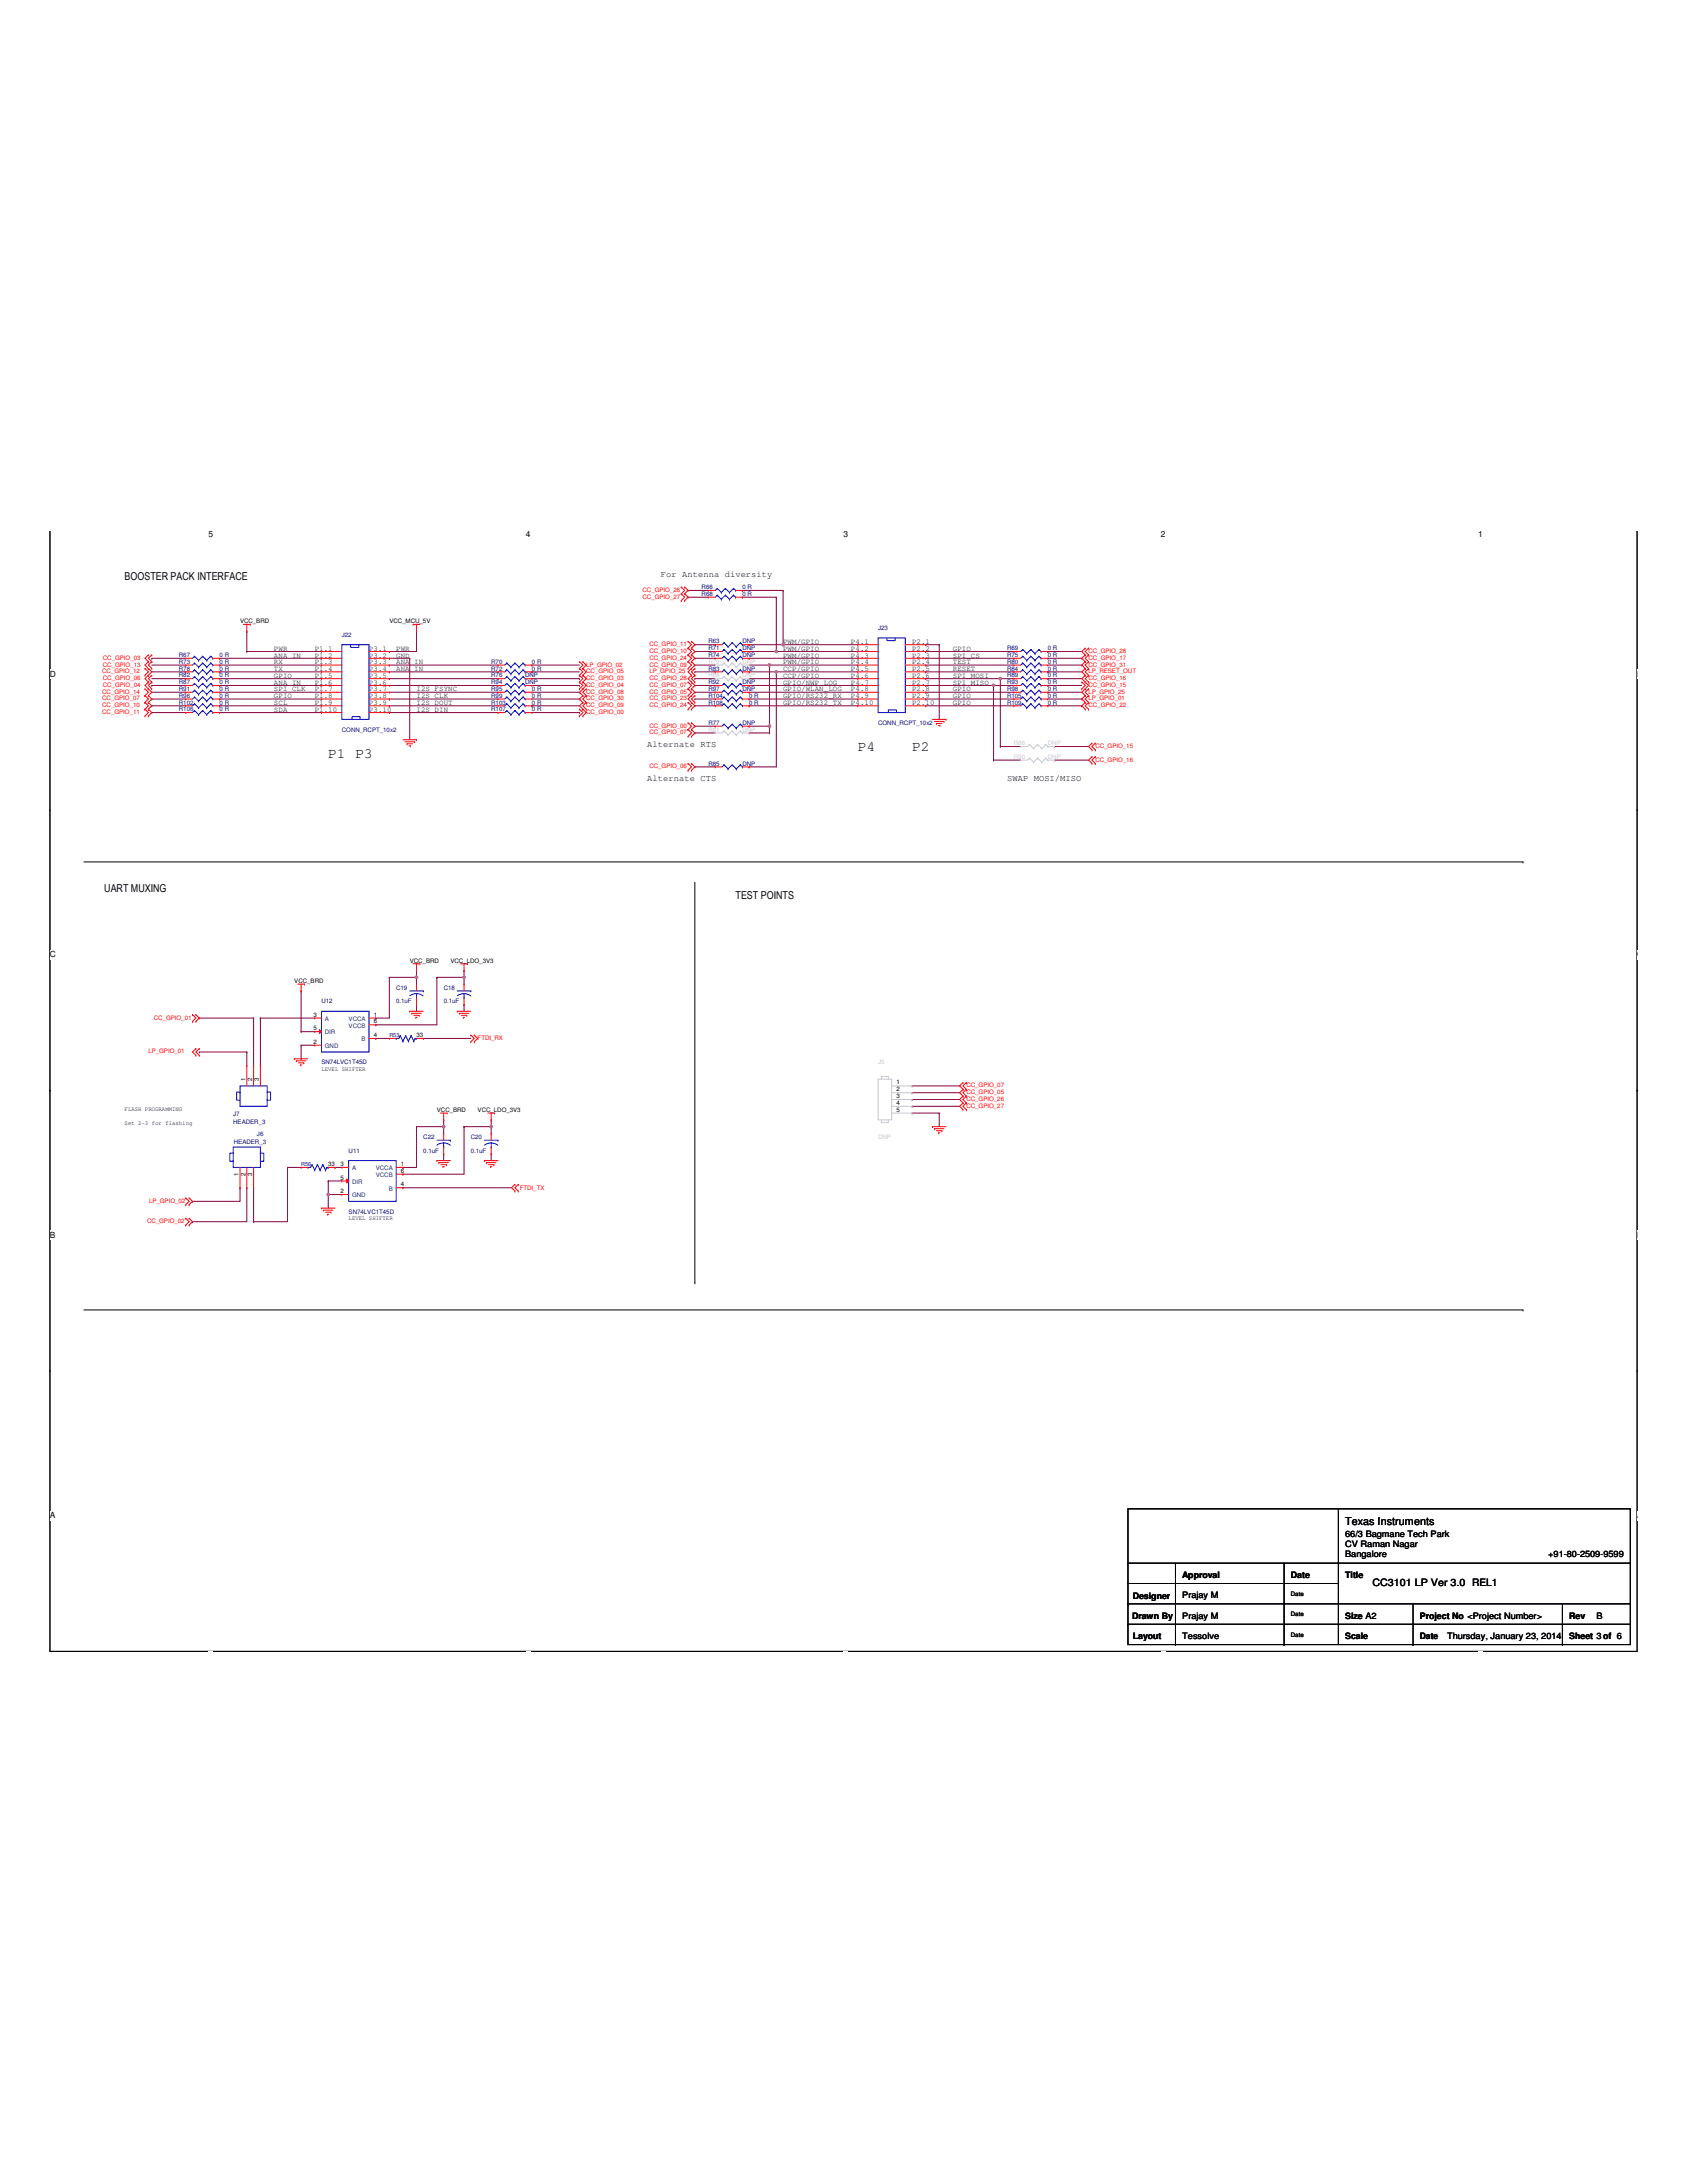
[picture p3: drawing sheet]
<svg xmlns="http://www.w3.org/2000/svg" width="216mm" height="279mm" viewBox="0 0 216 279" stroke-linecap="round" stroke-linejoin="round" font-family="sans-serif">
<defs><g id="words">
<g font-size="1.8">
<text x="42" y="97">P1</text>
<text x="45.5" y="97">P3</text>
<text x="109.8" y="96.1">P4</text>
<text x="116.7" y="96.1">P2</text>
</g>
<g font-size="1.4">
<text x="15.9" y="74.2">BOOSTER PACK INTERFACE</text>
<text x="13.3" y="114.2">UART MUXING</text>
<text x="94.1" y="115.1">TEST POINTS</text>
<text x="172.2" y="195.2">Texas Instruments</text>
</g>
<text font-size="1.3" x="175.6" y="203">CC3101 LP Ver 3.0 REL1</text>
<g font-size="1.1">
<text x="26.7" y="68.7">5</text>
<text x="67.3" y="68.7">4</text>
<text x="107.9" y="68.7">3</text>
<text x="148.6" y="68.7">2</text>
<text x="189.2" y="68.7">1</text>
<text x="84.6" y="73.9">For Antenna diversity</text>
<text x="6.4" y="86.6">D</text>
<text x="209.5" y="86.6">D</text>
<text x="82.8" y="95.6">Alternate RTS</text>
<text x="82.8" y="99.9">Alternate CTS</text>
<text x="128.9" y="99.9">SWAP MOSI/MISO</text>
<text x="6.4" y="122.5">C</text>
<text x="209.5" y="122.5">C</text>
<text x="6.4" y="158.4">B</text>
<text x="209.5" y="158.4">B</text>
<text x="6.4" y="194.3">A</text>
<text x="172.2" y="196.7">66/3 Bagmane Tech Park</text>
<text x="209.5" y="194.3">A</text>
<text x="151.3" y="202">Approval</text>
<text x="165.2" y="202">Date</text>
<text x="172.2" y="202">Title</text>
<text x="172.2" y="198">CV Raman Nagar</text>
<text x="172.2" y="199.3">Bangalore</text>
<text x="198.1" y="199.3">+91-80-2509-9599</text>
<text x="144.9" y="207.2">Drawn By</text>
<text x="145" y="204.6">Designer</text>
<text x="145" y="209.8">Layout</text>
<text x="151.3" y="207.2">Prajay M</text>
<text x="151.3" y="209.8">Tessolve</text>
<text x="151.3" y="204.6">Prajay M</text>
<text x="172.2" y="207.2">Size A2</text>
<text x="172.2" y="209.8">Scale</text>
<text x="181.7" y="207.2">Project No &lt;Project Number&gt;</text>
<text x="181.7" y="209.8">Date</text>
<text x="185.2" y="209.8">Thursday, January 23, 2014</text>
<text x="200.8" y="209.8">Sheet 3 of 6</text>
<text x="200.8" y="207.2">Rev</text>
<text x="204.3" y="207.2">B</text>
</g>
<g font-size="1">
<text x="35.1" y="83.3">PWR</text>
<text x="40.3" y="83.3">P1.1</text>
<text x="47.2" y="83.3">P3.1</text>
<text x="50.7" y="83.3">PWR</text>
<text x="100.2" y="82.4">PWM/GPIO</text>
<text x="100.2" y="83.3">PWM/GPIO</text>
<text x="108.9" y="82.4">P4.1</text>
<text x="108.9" y="83.3">P4.2</text>
<text x="116.7" y="82.4">P2.1</text>
<text x="116.7" y="83.3">P2.2</text>
<text x="121.9" y="83.3">GPIO</text>
<text x="35.1" y="89.4">GPIO</text>
<text x="35.1" y="88.5">SPI CLK</text>
<text x="35.1" y="87.6">ANA IN</text>
<text x="35.1" y="86.8">GPIO</text>
<text x="35.1" y="85">RX</text>
<text x="35.1" y="85.9">TX</text>
<text x="35.1" y="84.2">ANA IN</text>
<text x="40.3" y="84.2">P1.2</text>
<text x="40.3" y="85">P1.3</text>
<text x="40.3" y="85.9">P1.4</text>
<text x="40.3" y="86.8">P1.5</text>
<text x="40.3" y="87.6">P1.6</text>
<text x="40.3" y="88.5">P1.7</text>
<text x="40.3" y="89.4">P1.8</text>
<text x="47.2" y="84.2">P3.2</text>
<text x="47.2" y="85">P3.3</text>
<text x="47.2" y="85.9">P3.4</text>
<text x="47.2" y="86.8">P3.5</text>
<text x="47.2" y="87.6">P3.6</text>
<text x="47.2" y="88.5">P3.7</text>
<text x="47.2" y="89.4">P3.8</text>
<text x="50.7" y="85">ANA IN</text>
<text x="50.7" y="85.9">ANA IN</text>
<text x="50.7" y="84.2">GND</text>
<text x="53.3" y="88.5">I2S FSYNC</text>
<text x="53.3" y="89.4">I2S CLK</text>
<text x="100.2" y="84.2">PWM/GPIO</text>
<text x="100.2" y="85">PWM/GPIO</text>
<text x="100.2" y="85.9">CCP/GPIO</text>
<text x="100.2" y="86.8">CCP/GPIO</text>
<text x="100.2" y="87.6">GPIO/NWP_LOG</text>
<text x="100.2" y="88.5">GPIO/WLAN_LOG</text>
<text x="100.2" y="89.4">GPIO/RS232_RX</text>
<text x="108.9" y="84.2">P4.3</text>
<text x="108.9" y="85">P4.4</text>
<text x="108.9" y="85.9">P4.5</text>
<text x="108.9" y="86.8">P4.6</text>
<text x="108.9" y="87.6">P4.7</text>
<text x="108.9" y="88.5">P4.8</text>
<text x="108.9" y="89.4">P4.9</text>
<text x="116.7" y="84.2">P2.3</text>
<text x="116.7" y="85">P2.4</text>
<text x="116.7" y="85.9">P2.5</text>
<text x="116.7" y="86.8">P2.6</text>
<text x="116.7" y="87.6">P2.7</text>
<text x="116.7" y="88.5">P2.8</text>
<text x="116.7" y="89.4">P2.9</text>
<text x="121.9" y="85.9">RESET</text>
<text x="121.9" y="84.2">SPI_CS</text>
<text x="121.9" y="85">TEST</text>
<text x="121.9" y="86.8">SPI_MOSI</text>
<text x="121.9" y="87.6">SPI_MISO</text>
<text x="121.9" y="88.5">GPIO</text>
<text x="121.9" y="89.4">GPIO</text>
<text x="35.1" y="90.2">SCL</text>
<text x="35.1" y="91.1">SDA</text>
<text x="40.3" y="90.2">P1.9</text>
<text x="40.3" y="91.1">P1.10</text>
<text x="47.2" y="90.2">P3.9</text>
<text x="47.2" y="91.1">P3.10</text>
<text x="53.3" y="90.2">I2S DOUT</text>
<text x="53.3" y="91.1">I2S DIN</text>
<text x="100.2" y="90.2">GPIO/RS232_TX</text>
<text x="108.9" y="90.2">P4.10</text>
<text x="116.7" y="90.2">P2.10</text>
<text x="121.9" y="90.2">GPIO</text>
</g>
<g font-size=".8" fill="#f00">
<text x="82.2" y="75.8">CC_GPIO_26</text>
<text x="82.2" y="76.6">CC_GPIO_27</text>
<text x="83.1" y="83.6">CC_GPIO_10</text>
<text x="83.1" y="82.7">CC_GPIO_11</text>
<text x="139.3" y="83.6">CC_GPIO_28</text>
<text x="13.1" y="86.2">CC_GPIO_12</text>
<text x="13.1" y="88.8">CC_GPIO_14</text>
<text x="13.1" y="89.7">CC_GPIO_07</text>
<text x="13.2" y="84.4">CC_GPIO_03</text>
<text x="13.2" y="85.3">CC_GPIO_13</text>
<text x="13.2" y="87.9">CC_GPIO_04</text>
<text x="13.2" y="87">CC_GPIO_06</text>
<text x="75" y="88.8">CC_GPIO_08</text>
<text x="75" y="89.7">CC_GPIO_30</text>
<text x="75" y="85.3">LP_GPIO_02</text>
<text x="75" y="86.2">CC_GPIO_05</text>
<text x="75" y="87">CC_GPIO_03</text>
<text x="75" y="87.9">CC_GPIO_04</text>
<text x="83.1" y="88.8">CC_GPIO_05</text>
<text x="83.1" y="84.4">CC_GPIO_24</text>
<text x="83.1" y="87.9">CC_GPIO_07</text>
<text x="83.1" y="86.2">LP_GPIO_25</text>
<text x="83.1" y="89.7">CC_GPIO_23</text>
<text x="83.1" y="87">CC_GPIO_28</text>
<text x="83.1" y="85.3">CC_GPIO_09</text>
<text x="139.3" y="86.2">LP_RESET_OUT</text>
<text x="139.3" y="87">CC_GPIO_16</text>
<text x="139.3" y="87.9">CC_GPIO_15</text>
<text x="139.3" y="84.4">CC_GPIO_17</text>
<text x="139.3" y="88.8">LP_GPIO_25</text>
<text x="139.3" y="89.7">LP_GPIO_01</text>
<text x="139.3" y="85.3">CC_GPIO_31</text>
<text x="13.1" y="90.5">CC_GPIO_10</text>
<text x="13.1" y="91.4">CC_GPIO_11</text>
<text x="75" y="90.5">CC_GPIO_09</text>
<text x="75" y="91.4">CC_GPIO_00</text>
<text x="83.1" y="90.5">CC_GPIO_24</text>
<text x="83.1" y="94">CC_GPIO_07</text>
<text x="83.1" y="93.1">CC_GPIO_00</text>
<text x="139.3" y="90.5">CC_GPIO_22</text>
<text x="140.2" y="95.7">CC_GPIO_15</text>
<text x="83.1" y="98.3">CC_GPIO_06</text>
<text x="140.2" y="97.5">CC_GPIO_16</text>
<text x="19.7" y="130.5">CC_GPIO_01</text>
<text x="19" y="134.8">LP_GPIO_01</text>
<text x="61.1" y="133.1">FTDI_RX</text>
<text x="123.7" y="139.2">CC_GPIO_07</text>
<text x="123.7" y="140">CC_GPIO_05</text>
<text x="123.7" y="140.9">CC_GPIO_26</text>
<text x="123.7" y="141.8">CC_GPIO_27</text>
<text x="19.1" y="153.9">LP_GPIO_02</text>
<text x="66.5" y="152.3">FTDI_TX</text>
<text x="18.8" y="156.6">CC_GPIO_02</text>
</g>
<g font-size=".8" fill="#000080">
<text x="89.8" y="75.4">R66</text>
<text x="89.8" y="76.3">R68</text>
<text x="95" y="75.4">0 R</text>
<text x="95" y="76.3">0 R</text>
<text x="43.7" y="81.5">J22</text>
<text x="90.7" y="82.4">R63</text>
<text x="90.7" y="83.2">R71</text>
<text x="95" y="82.4">DNP</text>
<text x="95" y="83.2">DNP</text>
<text x="112.4" y="80.6">J23</text>
<text x="128.9" y="83.2">R69</text>
<text x="134.1" y="83.2">0 R</text>
<text x="22.9" y="89.3">R96</text>
<text x="22.9" y="87.6">R87</text>
<text x="22.9" y="85">R73</text>
<text x="22.9" y="85.8">R78</text>
<text x="22.9" y="84.1">R67</text>
<text x="22.9" y="88.4">R91</text>
<text x="22.9" y="86.7">R82</text>
<text x="28.1" y="89.3">0 R</text>
<text x="28.1" y="87.6">0 R</text>
<text x="28.1" y="85">0 R</text>
<text x="28.1" y="85.8">0 R</text>
<text x="28.1" y="84.1">0 R</text>
<text x="28.1" y="88.4">0 R</text>
<text x="28.1" y="86.7">0 R</text>
<text x="62.9" y="88.4">R95</text>
<text x="62.9" y="85.8">R72</text>
<text x="62.9" y="85">R70</text>
<text x="62.9" y="87.6">R94</text>
<text x="62.9" y="86.7">R76</text>
<text x="62.9" y="89.3">R99</text>
<text x="67.2" y="87.6">DNP</text>
<text x="67.2" y="86.7">DNP</text>
<text x="68.1" y="88.4">0 R</text>
<text x="68.1" y="85.8">0 R</text>
<text x="68.1" y="85">0 R</text>
<text x="68.1" y="89.3">0 R</text>
<text x="90.7" y="84.1">R74</text>
<text x="90.7" y="88.4">R97</text>
<text x="90.7" y="87.6">R92</text>
<text x="90.7" y="85.8">R83</text>
<text x="90.7" y="89.3">R104</text>
<text x="95" y="84.1">DNP</text>
<text x="95" y="88.4">DNP</text>
<text x="95" y="87.6">DNP</text>
<text x="95" y="85.8">DNP</text>
<text x="95.9" y="89.3">0 R</text>
<text x="128.9" y="89.3">R105</text>
<text x="128.9" y="84.1">R75</text>
<text x="128.9" y="85">R80</text>
<text x="128.9" y="87.6">R93</text>
<text x="128.9" y="88.4">R98</text>
<text x="128.9" y="86.7">R89</text>
<text x="128.9" y="85.8">R84</text>
<text x="134.1" y="84.1">0 R</text>
<text x="134.1" y="85">0 R</text>
<text x="134.1" y="87.6">0 R</text>
<text x="134.1" y="88.4">0 R</text>
<text x="134.1" y="86.7">0 R</text>
<text x="134.1" y="85.8">0 R</text>
<text x="134.1" y="89.3">0 R</text>
<text x="22.9" y="90.2">R102</text>
<text x="22.9" y="91">R106</text>
<text x="28.1" y="90.2">0 R</text>
<text x="28.1" y="91">0 R</text>
<text x="43.7" y="93.7">CONN_RCPT_10x2</text>
<text x="62.9" y="90.2">R103</text>
<text x="62.9" y="91">R107</text>
<text x="68.1" y="90.2">0 R</text>
<text x="68.1" y="91">0 R</text>
<text x="90.7" y="92.8">R77</text>
<text x="90.7" y="90.2">R108</text>
<text x="95" y="92.8">DNP</text>
<text x="95.9" y="90.2">0 R</text>
<text x="112.4" y="92.8">CONN_RCPT_10x2</text>
<text x="128.9" y="90.2">R109</text>
<text x="134.1" y="90.2">0 R</text>
<text x="90.7" y="98">R85</text>
<text x="95" y="98">DNP</text>
<text x="41.1" y="128.4">U12</text>
<text x="50.7" y="126.7">C19</text>
<text x="50.7" y="128.4">0.1uF</text>
<text x="56.8" y="126.7">C18</text>
<text x="56.8" y="128.4">0.1uF</text>
<text x="41.1" y="136.2">SN74LVC1T45D</text>
<text x="29.8" y="142.8">J7</text>
<text x="29.8" y="143.9">HEADER_3</text>
<text x="29.9" y="146.5">HEADER_3</text>
<text x="32.9" y="145.4">J6</text>
<text x="44.6" y="147.5">U11</text>
<text x="54.2" y="145.8">C22</text>
<text x="54.2" y="147.5">0.1uF</text>
<text x="60.3" y="145.8">C20</text>
<text x="60.3" y="147.5">0.1uF</text>
<text x="44.6" y="155.3">SN74LVC1T45D</text>
</g>
<g font-size=".8">
<text x="30.7" y="79.8">VCC_BRD</text>
<text x="49.8" y="79.8">VCC_MCU_5V</text>
<text x="37.7" y="125.8">VCC_BRD</text>
<text x="52.4" y="123.2">VCC_BRD</text>
<text x="57.6" y="123.2">VCC_LDO_3V3</text>
<text x="40.1" y="130.1">3</text>
<text x="40.1" y="131.8">5</text>
<text x="47.8" y="130.1">1</text>
<text x="47.8" y="131">6</text>
<text x="40.1" y="133.6">2</text>
<text x="41.1" y="137">LEVEL SHIFTER</text>
<text x="47.8" y="132.7">4</text>
<text x="53.3" y="132.7">33</text>
<text x="15.9" y="142.2">FLASH PROGRAMMING</text>
<text x="15.9" y="144">Set 2-3 for flashing</text>
<text x="31.4" y="138.4" transform="rotate(-90 31.4 138.4)">1</text>
<text x="32.3" y="138.4" transform="rotate(-90 32.3 138.4)">2</text>
<text x="33.1" y="138.4" transform="rotate(-90 33.1 138.4)">3</text>
<text x="55.9" y="142.3">VCC_BRD</text>
<text x="61.1" y="142.3">VCC_LDO_3V3</text>
<text x="114.7" y="138.8">1</text>
<text x="114.7" y="139.7">2</text>
<text x="114.7" y="140.5">3</text>
<text x="114.7" y="141.4">4</text>
<text x="114.7" y="142.3">5</text>
<text x="42" y="149.3">33</text>
<text x="43.6" y="149.2">3</text>
<text x="51.3" y="149.2">1</text>
<text x="30.5" y="150.5" transform="rotate(-90 30.5 150.5)">1</text>
<text x="31.4" y="150.5" transform="rotate(-90 31.4 150.5)">2</text>
<text x="32.3" y="150.5" transform="rotate(-90 32.3 150.5)">3</text>
<text x="43.6" y="152.7">2</text>
<text x="43.6" y="151">5</text>
<text x="51.3" y="151.8">4</text>
<text x="51.3" y="150.1">6</text>
<text x="44.6" y="156.1">LEVEL SHIFTER</text>
<text x="165.2" y="204.2">Date</text>
<text x="165.2" y="206.9">Date</text>
<text x="165.2" y="209.5">Date</text>
</g>
<g font-size=".8" fill="#cacaca">
<text x="90.7" y="86.7">R88</text>
<text x="90.7" y="85">R79</text>
<text x="95" y="86.7">DNP</text>
<text x="95" y="85">DNP</text>
<text x="90.7" y="93.7">R81</text>
<text x="95" y="93.7">DNP</text>
<text x="129.8" y="95.4">R86</text>
<text x="134.1" y="95.4">DNP</text>
<text x="129.8" y="97.1">R90</text>
<text x="134.1" y="97.1">DNP</text>
</g>
<g font-size=".8" fill="#004080">
<text x="41.6" y="130.7">A</text>
<text x="44.6" y="130.7">VCCA</text>
<text x="44.6" y="131.5">VCCB</text>
<text x="41.6" y="134.1">GND</text>
<text x="41.6" y="132.4">DIR</text>
<text x="46.3" y="133.3">B</text>
<text x="45.1" y="149.8">A</text>
<text x="48.1" y="149.8">VCCA</text>
<text x="45.1" y="153.3">GND</text>
<text x="45.1" y="151.5">DIR</text>
<text x="48.1" y="150.6">VCCB</text>
<text x="49.7" y="152.4">B</text>
</g>
<g font-size=".7" fill="#000080">
<text x="49.8" y="132.7">R53</text>
<text x="38.5" y="149.2">R56</text>
</g>
</g></defs>
<path d="M6.4 68v143.4h203.1v-143.4" fill="none" stroke="#000" stroke-width=".13"/>
<g fill="#fff">
<path d="M26.7 68h.6v.9h-.6z"/>
<path d="M26.7 211.4h.6z"/>
</g>
<path d="M47 211.4h.1" fill="none" stroke="#000" stroke-width=".13"/>
<g fill="#fff">
<path d="M67.3 68h.6v.9h-.6z"/>
<path d="M67.3 211.4h.6z"/>
</g>
<path d="M87.6 211.4h.1" fill="none" stroke="#000" stroke-width=".13"/>
<g fill="#fff">
<path d="M107.9 68h.6v.9h-.6z"/>
<path d="M107.9 211.4h.6z"/>
</g>
<path d="M128.3 211.4h.1" fill="none" stroke="#000" stroke-width=".13"/>
<g fill="#fff">
<path d="M148.6 68h.5v.9h-.5z"/>
<path d="M148.6 211.4h.5z"/>
</g>
<path d="M168.9 211.4h.1" fill="none" stroke="#000" stroke-width=".13"/>
<g fill="#fff">
<path d="M189.2 68h.6v.9h-.6z"/>
<path d="M189.2 211.4h.6z"/>
<path d="M6.4 85.7h.8v1.2h-.8z"/>
<path d="M209.5 85.7v1.2z"/>
<path d="M6.4 121.6h.8v1.2h-.8z"/>
<path d="M209.5 121.6v1.2z"/>
</g>
<path d="M6.4 103.6h.1M209.5 103.6h.1" fill="none" stroke="#000" stroke-width=".13"/>
<g fill="#fff">
<path d="M6.4 157.5h.7v1.2h-.7z"/>
<path d="M209.5 157.5v1.2z"/>
</g>
<path d="M6.4 139.6h.1M209.5 139.6h.1" fill="none" stroke="#000" stroke-width=".13"/>
<g fill="#fff">
<path d="M6.4 193.4h.7v1.2h-.7z"/>
<path d="M209.5 193.4v1.2z"/>
</g>
<path d="M10.7 110.3h184.2M88.9 112.9v51.3M194.9 110.3h.1M6.4 175.4h.1M10.7 167.7h184.2M88.9 164.2h.1M194.9 167.7h.1M209.5 175.4h.1" fill="none" stroke="#000" stroke-width=".13"/>
<g fill="none" stroke="#800040" stroke-width=".13">
<path d="M19.4 84.3h.1M19.4 87.7h.1M19.4 90.3h.1M19.4 91.2h.1M19.4 84.3h4.4M19.4 91.2h4.4M19.4 90.3h4.4M19.4 87.7h4.4M28.1 84.3h.1M28.1 85.1h.1M28.1 86h.1M28.1 89.5h.1"/>
<path d="M28.1 87.7h.1M28.1 84.3h13M28.1 91.2h13M28.1 85.1h13M28.1 86h13M28.1 89.5h13M28.1 90.3h13M28.1 87.7h13M31.6 80.8h.1M31.6 83.4h.1M31.6 83.4h9.5M31.6 80.8v2.6"/>
<path d="M41.1 91.2h.1M41.1 90.3h.1M49.8 84.3h.1M49.8 83.4h.1M49.8 90.3h.1M49.8 84.3h2.6M49.8 90.3h13.9M53.3 80.8h.1M53.3 80.8v2.6h-3.5M68.1 90.3h.1M68.1 90.3h6.1M118.5 82.5h.1"/>
<path d="M118.5 88.6h.1M118.5 87.7h.1M118.5 82.5h1.7M118.5 87.7h8.7M118.5 88.6h11.3M120.2 82.5h.1M120.2 82.5v9.6M134.1 88.6h.1M134.1 87.7h.1M134.1 86.9h.1M134.1 86h.1M134.1 86h4.3"/>
<path d="M134.1 87.7h4.3M134.1 88.6h4.3M134.1 86.9h4.3"/>
</g>
<circle cx="127.1" cy="87.7" r=".17" fill="#f0f"/>
<circle cx="127.1" cy="87.7" r=".17" fill="none" stroke="#f0f" stroke-width=".13"/>
<path d="M118.5 83.4h.1M118.5 86h.1M118.5 86.9h.1M118.5 83.4h11.3M118.5 86h11.3M118.5 86.9h9.5M134.1 83.4h.1M134.1 83.4h4.3" fill="none" stroke="#800040" stroke-width=".13"/>
<circle cx="128" cy="86.9" r=".17" fill="#f0f"/>
<circle cx="128" cy="86.9" r=".17" fill="none" stroke="#f0f" stroke-width=".13"/>
<g fill="none" stroke="#800040" stroke-width=".13">
<path d="M52.4 84.3h.1M52.4 84.3v10.4M88.9 90.3h.1M88.9 89.5h.1M88.9 88.6h.1M88.9 87.7h.1M88.9 86h.1M88.9 85.1h.1M88.9 84.3h.1M88.9 83.4h.1M88.9 82.5h.1M88.9 93.8h.1"/>
<path d="M88.9 90.3h2.6M88.9 89.5h2.6M88.9 88.6h2.6M88.9 87.7h2.6M88.9 86h2.6M88.9 85.1h2.6M88.9 84.3h2.6M88.9 83.4h2.6M88.9 82.5h2.6M88.9 93.8h2.6M95.9 83.4h.1M95.9 84.3h.1"/>
<path d="M95.9 86h.1M95.9 86.9h.1M95.9 87.7h.1M95.9 88.6h.1M95.9 89.5h.1M95.9 90.3h.1M95.9 82.5h.1M95.9 93.8h.1M95.9 90.3h13.9M95.9 89.5h13.9M95.9 88.6h13.9M95.9 87.7h13.9"/>
<path d="M95.9 86h3.5M95.9 85.1h2.6M95.9 84.3h13.9M95.9 83.4h3.5M95.9 86.9h13.9M95.9 82.5h4.3M95.9 93.8h2.6M98.5 85.1h.1M98.5 92.9h.1M98.5 85.1v7.8"/>
</g>
<circle cx="98.5" cy="92.9" r=".17" fill="#f0f"/>
<circle cx="98.5" cy="92.9" r=".17" fill="none" stroke="#f0f" stroke-width=".13"/>
<g fill="none" stroke="#800040" stroke-width=".13">
<path d="M88.1 76.4h.1M88.1 75.6h.1M88.1 76.4h2.6M88.1 75.6h2.6M95 76.4h.1M95 75.6h.1M95 76.4h4.4M95 75.6h5.2M100.2 75.6h.1M100.2 75.6v6.9M19.4 89.5h.1M19.4 89.5h4.4"/>
<path d="M88.9 86.9h.1M88.9 92.9h.1M88.9 86.9h2.6M88.9 92.9h2.6M95.9 92.9h.1M95.9 92.9h2.6M100.2 82.5h.1M100.2 82.5h9.6M127.2 87.7h.1M127.2 97.3h.1M127.2 87.7h2.6M127.2 97.3h3.4"/>
<path d="M127.2 87.7v9.6M128 86.9h.1M128 95.5h.1M128 86.9h1.8M128 95.5h2.6M128 86.9v8.6M135 95.5h.1M135 97.3h.1M135 95.5h4.3M135 97.3h4.3M25.5 134.6h.1M25.5 134.6h6.1"/>
<path d="M31.6 134.6h.1M31.6 134.6v1.8M32.5 130.3h.1M32.5 130.3v6.1M24.6 153.8h.1M30.7 152h.1M30.7 152v1.8h-6.1M31.6 152h.1M31.6 152v4.4M32.5 152h.1M32.5 152v4.4"/>
</g>
<circle cx="100.2" cy="82.5" r=".17" fill="#f0f"/>
<circle cx="100.2" cy="82.5" r=".17" fill="none" stroke="#f0f" stroke-width=".13"/>
<path d="M99.4 76.4h.1M99.4 76.4v7M99.4 83.4h.1M99.4 83.4h10.4" fill="none" stroke="#800040" stroke-width=".13"/>
<circle cx="99.3" cy="83.4" r=".17" fill="#f0f"/>
<circle cx="99.3" cy="83.4" r=".17" fill="none" stroke="#f0f" stroke-width=".13"/>
<path d="M88.9 98.2h.1M88.9 98.2h2.6M95.9 98.2h.1M99.4 86h.1M99.4 86v12.2h-3.5M99.4 86h10.4" fill="none" stroke="#800040" stroke-width=".13"/>
<circle cx="99.3" cy="86" r=".17" fill="#f0f"/>
<circle cx="99.3" cy="86" r=".17" fill="none" stroke="#f0f" stroke-width=".13"/>
<path d="M49.8 85.1h.1M49.8 86h.1M49.8 85.1h13.9M49.8 86h13.9M68.1 85.1h.1M68.1 86h.1M68.1 85.1h6.1M68.1 86h6.1M98.5 85.1h11.3M109.8 85.1h.1" fill="none" stroke="#800040" stroke-width=".13"/>
<circle cx="98.5" cy="85.1" r=".17" fill="#f0f"/>
<circle cx="98.5" cy="85.1" r=".17" fill="none" stroke="#f0f" stroke-width=".13"/>
<g fill="none" stroke="#800040" stroke-width=".13">
<path d="M19.4 85.1h4.4M19.4 86h4.4M19.4 86.9h4.4M19.4 88.6h4.4M23.8 85.1h.1M23.8 86h.1M23.8 86.9h.1M23.8 88.6h.1M28.1 86.9h13M28.1 88.6h13M41.1 86.9h.1M41.1 88.6h.1"/>
<path d="M49.8 91.2h.1M49.8 89.5h.1M49.8 91.2h13.9M49.8 86.9h13.9M49.8 87.7h13.9M49.8 88.6h13.9M49.8 89.5h13.9M63.7 86.9h.1M63.7 87.7h.1M63.7 88.6h.1M68.1 91.2h6.1M68.1 86.9h6.1"/>
<path d="M68.1 87.7h6.1M68.1 88.6h6.1M68.1 89.5h6.1M74.2 91.2h.1M74.2 86.9h.1M74.2 87.7h.1M74.2 89.5h.1M74.2 88.6h.1M98.5 93.8h.1M98.5 92.9v.9M118.5 90.3h.1M118.5 85.1h.1"/>
<path d="M118.5 89.5h.1M118.5 85.1h11.3M118.5 90.3h11.3M118.5 89.5h11.3M118.5 84.3h11.3M129.8 84.3h.1M134.1 85.1h4.3M134.1 90.3h4.3M134.1 89.5h4.3M134.1 84.3h4.3M138.4 90.3h.1M138.4 85.1h.1"/>
<path d="M138.4 84.3h.1M138.4 89.5h.1M38.5 135.5h.1M38.5 133.8h.1M38.5 133.8v1.7M38.5 133.8h1.8M49.8 125.1h.1M49.8 125.1h3.5M53.3 124.2h.1M53.3 125.1h.1M53.3 124.2v1.8M116.7 139h.1"/>
<path d="M116.7 139.9h.1M116.7 139h6.1M116.7 139.9h6.1M116.7 140.7h.1M116.7 141.6h.1M116.7 142.5h.1M116.7 140.7h6.1M116.7 141.6h6.1M116.7 142.5h3.5M120.2 142.5h.1M120.2 142.5v1.7"/>
</g>
<circle cx="53.3" cy="125.1" r=".17" fill="#f0f"/>
<circle cx="53.3" cy="125.1" r=".17" fill="none" stroke="#f0f" stroke-width=".13"/>
<path d="M48.1 130.3h.1M48.1 131.2h.1M49.8 125.1h.1M49.8 125.1v5.2h-1.7M53.3 128.6h.1M53.3 128.6v.8M55.9 125.1h.1M55.9 125.1v6.1h-7.8M59.4 128.6h.1M59.4 124.2h.1M59.4 124.2v.9h-3.5M59.4 128.6v.8" fill="none" stroke="#800040" stroke-width=".13"/>
<circle cx="59.4" cy="125.1" r=".17" fill="#f0f"/>
<circle cx="59.4" cy="125.1" r=".17" fill="none" stroke="#f0f" stroke-width=".13"/>
<g fill="none" stroke="#800040" stroke-width=".13">
<path d="M25.5 130.3h.1M25.5 130.3h7M33.3 130.3h.1M33.3 130.3h7M33.3 130.3v6.1M38.5 132h.1M38.5 126.8h.1M38.5 132h1.8M38.5 126.8v5.2M48.1 132.9h.1M48.1 132.9h1.7M54.2 132.9h.1"/>
<path d="M54.2 132.9h6.1M59.4 125.1h.1M59.4 125.1v.9M24.6 156.4h.1M24.6 156.4h7M42 152.9h.1M42 152.9v1.7"/>
</g>
<circle cx="42" cy="152.9" r=".17" fill="#f0f"/>
<circle cx="42" cy="152.9" r=".17" fill="none" stroke="#f0f" stroke-width=".13"/>
<path d="M42 152.9h.1M42 152.9h1.7M53.3 144.2h.1M53.3 144.2h3.5M56.8 143.3h.1M56.8 144.2h.1M56.8 143.3v1.8" fill="none" stroke="#800040" stroke-width=".13"/>
<circle cx="56.8" cy="144.2" r=".17" fill="#f0f"/>
<circle cx="56.8" cy="144.2" r=".17" fill="none" stroke="#f0f" stroke-width=".13"/>
<path d="M51.6 149.4h.1M51.6 150.3h.1M53.3 144.2h.1M53.3 144.2v5.2h-1.7M56.8 147.7h.1M56.8 147.7v.8M59.4 144.2h.1M59.4 144.2v6.1h-7.8M62.9 147.7h.1M62.9 143.3h.1M62.9 143.3v.9M62.9 147.7v.8" fill="none" stroke="#800040" stroke-width=".13"/>
<circle cx="62.9" cy="144.2" r=".17" fill="#f0f"/>
<circle cx="62.9" cy="144.2" r=".17" fill="none" stroke="#f0f" stroke-width=".13"/>
<g fill="none" stroke="#800040" stroke-width=".13">
<path d="M32.5 156.4h.1M36.8 149.4h.1M36.8 149.4v7h-4.3M36.8 149.4h1.7M42 151.2h.1M42 151.2h1.7M42 151.2v1.7M42.9 149.4h.1M42.9 149.4h.8M51.6 152h.1M51.6 152h13.9M59.4 144.2h.1"/>
<path d="M59.4 144.2h3.5M62.9 144.2h.1M62.9 144.2v.9"/>
</g>
<g fill="none" stroke="#f00" stroke-width=".13">
<path d="M31.2 79.9h.8M31.6 79.9v.9M32 79.9h.1M52.9 79.9h.1M52.9 79.9h.8M53.3 79.9v.9M87.2 75.1h.1M87.2 76h.1M87.2 76.9h.1M87.2 75.1l.4 .5-.4 .4M87.2 76l.4 .4-.4 .5M87.6 76h.1"/>
<path d="M87.6 75.1h.1M87.6 76.9h.1M87.6 75.1l.5 .5-.5 .4M87.6 76l.5 .4-.5 .5M90.7 75.6h.1M90.7 75.6h.8M94.1 75.6h.9M95 75.6h.1M18.6 85.6h.1M18.6 86.4h.1M18.6 88.2h.1M18.6 89h.1"/>
<path d="M18.6 89.9h.1M18.6 90.8h.1M18.6 91.6h.1M18.6 85.6l.4 .4-.4 .4M18.6 88.2l.4 .4-.4 .4M18.6 89.9l.4 .4-.4 .5M18.6 90.8l.4 .4-.4 .4M18.6 89l.4 .5-.4 .4M19 83.8h.1M19 84.7h.1M19 85.6h.1M19 86.4h.1"/>
<path d="M19 87.3h.1M19 88.2h.1M19 89h.1M19 90.8h.1M19 89.9h.1M19 91.6h.1M19 83.8l-.4 .5 .4 .4M19 84.7l-.4 .4 .8 .9-.8 .9 .4 .4M19 87.3l-.4 .4 .8 .9-.4 .4M19 89.9l.4 .4-.4 .5M19 90.8l.4 .4-.4 .4M19 89l.4 .5-.4 .4"/>
<path d="M19.4 83.8h.1M19.4 84.7h.1M19.4 85.6h.1M19.4 87.3h.1M19.4 88.2h.1M19.4 86.4h.1M19.4 83.8l-.4 .5 .4 .4M19.4 84.7l-.4 .4 .4 .5M19.4 87.3l-.4 .4 .4 .5M19.4 86.4l-.4 .5 .4 .4M23.8 89.5h.1M23.8 87.7h.1"/>
<path d="M23.8 90.3h.1M23.8 85.1h.1M23.8 86h.1M23.8 90.3h.8M23.8 89.5h.8M23.8 87.7h.8M23.8 86h.8M23.8 85.1h.8M27.2 90.3h.9M27.2 89.5h.9M27.2 87.7h.9M27.2 86h.9"/>
<path d="M27.2 85.1h.9M28.1 89.5h.1M28.1 87.7h.1M28.1 90.3h.1M28.1 85.1h.1M28.1 86h.1M31.6 80.8h.1M51.6 94.7h1.7M51.8 94.9h1.2M52.1 95.2h.1M52.1 95.2h.7M52.4 95.5h.1"/>
<path d="M52.5 95.5h.1M53 94.9h.1M53.3 94.7h.1M53.3 80.8h.1M63.7 90.3h.1M63.7 88.6h.1M63.7 86h.1M63.7 85.1h.1M63.7 90.3h.9M63.7 88.6h.9M63.7 86h.9M63.7 85.1h.9"/>
<path d="M67.2 90.3h.9M67.2 88.6h.9M67.2 86h.9M67.2 85.1h.9M68.1 90.3h.1M68.1 88.6h.1M68.1 86h.1M68.1 85.1h.1M74.2 91.6h.1M74.2 90.8h.1M74.2 85.6h.1M74.2 84.7h.1"/>
<path d="M74.2 86.4h.1M74.2 87.3h.1M74.2 88.2h.1M74.2 90.8l.4 .4-.4 .4M74.2 84.7l.4 .4-.4 .5M74.2 85.6l.4 .4-.4 .4M74.2 86.4l.4 .5-.4 .4M74.2 87.3l.4 .4-.4 .5M74.6 88.2h.1M74.6 89h.1M74.6 89.9h.1M74.6 90.8h.1"/>
<path d="M74.6 91.6h.1M74.6 85.6h.1M74.6 84.7h.1M74.6 86.4h.1M74.6 87.3h.1M74.6 87.3l.4 .4-.8 .9 .4 .4M74.6 89l-.4 .5 .4 .4M74.6 89.9l-.4 .4 .8 .9-.4 .4M74.6 84.7l.4 .4-.4 .5M74.6 85.6l.4 .4-.4 .4M74.6 86.4l.4 .5-.4 .4M75 89h.1"/>
<path d="M75 88.2h.1M75 89.9h.1M75 90.8h.1M75 88.2l-.4 .4 .4 .4M75 89l-.4 .5 .4 .4M75 89.9l-.4 .4 .4 .5M88.1 89.9h.1M88.1 90.8h.1M88.1 88.2h.1M88.1 89h.1M88.1 83.8h.1M88.1 84.7h.1"/>
<path d="M88.1 87.3h.1M88.1 93.4h.1M88.1 94.2h.1M88.1 97.7h.1M88.1 98.6h.1M88.1 85.6h.1M88.1 83h.1M88.1 82.1h.1M88.1 92.5h.1M88.1 89.9l.4 .4-.4 .5M88.1 88.2l.4 .4-.4 .4M88.1 83.8l.4 .5-.4 .4"/>
<path d="M88.1 87.3l.4 .4-.4 .5M88.1 93.4l.4 .4-.4 .4M88.1 97.7l.4 .5-.4 .4M88.1 84.7l.4 .4-.4 .5M88.1 83l.4 .4-.4 .4M88.1 82.1l.4 .4-.4 .5M88.1 92.5l.4 .4-.4 .5M88.5 90.8h.1M88.5 89.9h.1M88.5 89h.1M88.5 88.2h.1M88.5 84.7h.1"/>
<path d="M88.5 83.8h.1M88.5 87.3h.1M88.5 94.2h.1M88.5 93.4h.1M88.5 85.6h.1M88.5 86.4h.1M88.5 98.6h.1M88.5 97.7h.1M88.5 83h.1M88.5 82.1h.1M88.5 92.5h.1M88.5 88.2l.4 .4-.8 .9 .8 .8-.4 .5"/>
<path d="M88.5 83.8l.4 .5-.4 .4M88.5 86.4l-.4 .5 .8 .8-.4 .5M88.5 93.4l.4 .4-.4 .4M88.5 84.7l.4 .4-.8 .9 .4 .4M88.5 97.7l.4 .5-.4 .4M88.5 83l.4 .4-.4 .4M88.5 82.1l.4 .4-.4 .5M88.5 92.5l.4 .4-.4 .5M88.9 85.6h.1M88.9 86.4h.1M88.9 89h.1M88.9 89.9h.1"/>
<path d="M88.9 87.3h.1M88.9 85.6l-.4 .4 .4 .4M88.9 89l-.4 .5 .4 .4M88.9 86.4l-.4 .5 .4 .4M91.5 84.3h.1M91.5 82.5h.1M91.5 83.4h.1M91.5 88.6h.1M91.5 92.9h.1M91.5 87.7h.1M91.5 86h.1M91.5 88.6h.9"/>
<path d="M91.5 84.3h.9M91.5 82.5h.9M91.5 87.7h.9M91.5 86h.9M91.5 83.4h.9M91.5 92.9h.9M95 88.6h.9M95 84.3h.9M95 82.5h.9M95 87.7h.9M95 86h.9M95 83.4h.9"/>
<path d="M95 92.9h.9M95.9 84.3h.1M95.9 82.5h.1M95.9 83.4h.1M95.9 88.6h.1M95.9 92.9h.1M95.9 87.7h.1M95.9 86h.1M119.3 92.1h1.8M119.6 92.3h1.2M119.9 92.6h.1M119.9 92.6h.6"/>
<path d="M120.1 92.9h.2M120.3 92.9h.1M120.8 92.3h.1M121.1 92.1h.1M129.8 90.3h.1M129.8 89.5h.1M129.8 84.3h.1M129.8 83.4h.1M129.8 85.1h.1M129.8 90.3h.8M129.8 89.5h.8M129.8 84.3h.8"/>
<path d="M129.8 83.4h.8M129.8 85.1h.8M133.2 90.3h.9M133.2 89.5h.9M133.2 84.3h.9M133.2 83.4h.9M133.2 85.1h.9M134.1 90.3h.1M134.1 89.5h.1M134.1 84.3h.1M134.1 83.4h.1M134.1 85.1h.1"/>
<path d="M138.4 88.2h.1M138.4 87.3h.1M138.4 87.3l.5 .4-.5 .5M138.9 85.6h.1M138.9 86.4h.1M138.9 87.3h.1M138.9 88.2h.1M138.9 83.8h.1M138.9 84.7h.1M138.9 83h.1M138.9 89.9h.1M138.9 90.8h.1"/>
<path d="M138.9 89h.1M138.9 85.6l-.5 .4 .5 .4M138.9 86.4l-.5 .5 .9 .8-.9 .9 .5 .4M138.9 83.8l-.5 .5 .5 .4M138.9 83l-.5 .4 .5 .4M138.9 89.9l-.5 .4 .5 .5M138.9 89l-.5 .5 .5 .4M138.9 84.7l-.5 .4 .5 .5M139.3 86.4h.1M139.3 85.6h.1M139.3 87.3h.1M139.3 84.7h.1"/>
<path d="M139.3 83.8h.1M139.3 83h.1M139.3 90.8h.1M139.3 89.9h.1M139.3 89h.1M139.3 88.2h.1M139.3 85.6l-.4 .4 .4 .4M139.3 86.4l-.4 .5 .4 .4M139.3 83.8l-.4 .5 .4 .4M139.3 83l-.4 .4 .4 .4M139.3 89.9l-.4 .4 .4 .5M139.3 88.2l-.4 .4 .4 .4"/>
<path d="M139.3 89l-.4 .5 .4 .4M139.3 84.7l-.4 .4 .4 .5M139.8 95.1h.1M139.8 96h.1M139.8 96.9h.1M139.8 97.7h.1M139.8 95.1l-.5 .4 .5 .5M139.8 96.9l-.5 .4 .5 .4M140.2 96h.1M140.2 95.1h.1M140.2 97.7h.1M140.2 96.9h.1"/>
<path d="M140.2 95.1l-.4 .4 .4 .5M140.2 96.9l-.4 .4 .4 .4M24.6 129.9h.1M24.6 130.7h.1M24.6 129.9l.5 .4-.5 .4M25.1 134.2h.1M25.1 135.1h.1M25.1 130.7h.1M25.1 129.9h.1M25.1 134.2l-.5 .4 .5 .5M25.1 129.9l.4 .4-.4 .4M25.5 134.2h.1"/>
<path d="M25.5 135.1h.1M25.5 134.2l-.4 .4 .4 .5M31.6 136.4h.1M31.6 136.4v2.6M32.5 136.4h.1M32.5 136.4v2.6M33.3 136.4h.1M33.3 136.4v2.6M37.7 135.5h.1M37.7 135.5h1.7M37.9 135.8h.1M37.9 135.8h1.2"/>
<path d="M38.1 126h.9M38.2 136h.7M38.4 136.3h.1M38.4 136.3h.2M38.5 126.8h.1M38.5 126v.8M38.9 136h.1M39 126h.1M49.8 132.9h.1M49.8 132.9h.9M52.4 129.4h.1M52.4 129.4h1.8"/>
<path d="M52.7 129.7h.1M52.7 129.7h1.2M52.9 123.4h.8M53 130h.7M53.2 130.2h.1M53.2 130.2h.2M53.3 124.2h.1M53.3 123.4v.8M53.3 132.9h.9M53.7 130h.1M53.7 123.4h.1M54.2 132.9h.1"/>
<path d="M58.5 129.4h.1M58.5 129.4h1.8M58.8 129.7h.1M58.8 129.7h1.2M59 123.4h.8M59 130h.7M59.3 130.2h.1M59.3 130.2h.2M59.4 124.2h.1M59.4 126h.1M59.4 128.6h.1M59.4 123.4v.8"/>
<path d="M59.4 126v.8M59.4 127.7v.9M59.7 130h.1M59.8 123.4h.1M60.3 133.3h.1M60.3 132.5h.1M60.3 132.5l.4 .4-.4 .4M60.7 133.3h.1M60.7 132.5h.1M60.7 132.5l.4 .4-.4 .4M123.2 138.6h.1M123.2 139.4h.1"/>
<path d="M123.2 138.6l-.4 .4 .4 .4M123.2 139.4l-.4 .5 .4 .4M123.7 139.4h.1M123.7 138.6h.1M123.7 138.6l-.5 .4 .5 .4M123.7 139.4l-.5 .5 .5 .4M23.8 155.9h.1M23.8 156.8h.1M23.8 153.3h.1M23.8 154.2h.1M23.8 155.9l.4 .5-.4 .4M23.8 153.3l.4 .5-.4 .4"/>
<path d="M24.2 156.8h.1M24.2 155.9h.1M24.2 154.2h.1M24.2 153.3h.1M24.2 155.9l.4 .5-.4 .4M24.2 153.3l.4 .5-.4 .4M30.7 152h.1M30.7 149.4v2.6M31.6 152h.1M31.6 149.4v2.6M32.5 152h.1M32.5 149.4v2.6"/>
<path d="M38.5 149.4h.1M38.5 149.4h.9M41.1 154.6h.1M41.1 154.6h1.8M41.4 154.9h.1M41.4 154.9h1.2M41.7 155.1h.7M41.9 155.4h.1M41.9 155.4h.2M42 149.4h.9M42.4 155.1h.1M42.9 149.4h.1"/>
<path d="M43.7 152.9h.1M43.7 149.4h.1M43.7 149.4h.9M43.7 152.9h.9M50.7 149.4h.9M50.7 152h.9M51.6 149.4h.1M51.6 152h.1M55.9 148.5h.1M55.9 148.5h1.7M56.2 148.8h.1M56.2 148.8h1.2"/>
<path d="M56.3 142.5h.9M56.4 149.1h.7M56.7 149.3h.1M56.7 149.3h.2M56.8 143.3h.1M56.8 145.1h.1M56.8 147.7h.1M56.8 142.5v.8M56.8 145.1v.8M56.8 146.8v.9M57.1 149.1h.1M57.2 142.5h.1"/>
<path d="M62 148.5h.1M62 148.5h1.7M62.3 148.8h.1M62.3 148.8h1.2M62.4 142.5h.9M62.5 149.1h.7M62.8 149.3h.1M62.9 143.3h.1M62.9 145.1h.1M62.9 147.7h.1M62.9 142.5v.8M62.9 145.1v.8"/>
<path d="M62.9 146.8v.9M63.2 149.1h.1M63.3 142.5h.1M65.9 151.6h.1M65.9 152.5h.1M65.9 151.6l-.4 .4 .4 .5M66.3 152.5h.1M66.3 151.6h.1M66.3 151.6l-.4 .4 .4 .5M119.3 144.2h.1M119.3 144.2h1.8M119.6 144.5h.1"/>
<path d="M119.6 144.5h1.2M119.9 144.7h.6M120.1 145h.1M120.1 145h.2M120.5 144.7h.1M123.2 140.3h.1M123.2 141.2h.1M123.2 142h.1M123.2 140.3l-.4 .4 .4 .5M123.2 141.2l-.4 .4 .4 .4M123.7 140.3h.1M123.7 141.2h.1"/>
<path d="M123.7 142h.1M123.7 140.3l-.5 .4 .5 .5M123.7 141.2l-.5 .4 .5 .4"/>
</g>
<g fill="none" stroke="#000" stroke-width=".13">
<path d="M144.4 193.1h64.2v17.4h-64.2zM171.3 193.1h.1M171.3 193.1v17.4M144.4 207.9h.1M144.4 205.3h.1M144.4 207.9h64.2M144.4 205.3h64.2M144.4 200.1h64.2M144.4 202.7h26.9M150.4 210.5h.1M150.4 200.1v10.4M164.3 210.5h.1"/>
<path d="M164.3 200.1v10.4M171.3 200.1h.1M171.3 202.7h.1M180.8 210.5h.1M180.8 205.3v5.2M200 210.5h.1M200 207.8h.1M200 205.3v2.5M200 207.9v2.6"/>
</g>
<g fill="none" stroke="#cacaca" stroke-width=".13">
<path d="M91.5 86.9h.1M91.5 93.8h.1M91.5 85.1h.1M92.7 86.6h.1M92.7 93.6h.1M92.7 84.9h.1M92.7 86.6l-.3 .3h-.9M92.7 86.6l.5 .5M92.7 93.6l-.3 .2h-.9M92.7 93.6l.5 .5M92.7 84.9l-.3 .2h-.9M92.7 84.9l.5 .5"/>
<path d="M93.2 87.1h.1M93.2 94.1h.1M93.2 85.4h.1M93.7 86.6h.1M93.7 93.6h.1M93.7 84.9h.1M93.7 86.6l-.5 .5M93.7 86.6l.5 .5M93.7 93.6l-.5 .5M93.7 93.6l.5 .5M93.7 84.9l-.5 .5M93.7 84.9l.5 .5"/>
<path d="M94.2 87.1h.1M94.2 94.1h.1M94.2 85.4h.1M94.7 86.6h.1M94.7 93.6h.1M94.7 84.9h.1M94.7 86.6l-.5 .5M94.7 86.6l.3 .3M94.7 93.6l-.5 .5M94.7 93.6l.3 .2M94.7 84.9l-.5 .5M94.7 84.9l.3 .2"/>
<path d="M95 86.9h.1M95 93.8h.1M95 85.1h.1M95 86.9h.9M95 93.8h.9M95 85.1h.9M95.9 86.9h.1M95.9 93.8h.1M95.9 85.1h.1M130.6 97.3h.1M130.6 95.5h.1M131.8 97h.1"/>
<path d="M131.8 95.3h.1M131.8 97l-.3 .3h-.9M131.8 97l.5 .5M131.8 95.3l-.3 .2h-.9M131.8 95.3l.5 .5M132.3 97.5h.1M132.3 95.8h.1M132.8 97h.1M132.8 95.3h.1M132.8 97l-.5 .5M132.8 97l.5 .5M132.8 95.3l-.5 .5"/>
<path d="M132.8 95.3l.5 .5M133.3 97.5h.1M133.3 95.8h.1M133.8 97h.1M133.8 95.3h.1M133.8 97l-.5 .5M133.8 97l.3 .3M133.8 95.3l-.5 .5M133.8 95.3l.3 .2M134.1 97.3h.1M134.1 95.5h.1M134.1 97.3h.9"/>
<path d="M134.1 95.5h.9M135 97.3h.1M135 95.5h.1M112.4 138.1h1.7v5.2h-1.7zM112.8 138.1v-.3h.9v.3M114.1 139h2.6M114.1 139.9h2.6M116.7 139h.1M116.7 139.9h.1M112.8 143.3v.4h.9v-.4M114.1 140.7h2.6M114.1 141.6h2.6"/>
<path d="M114.1 142.5h2.6M116.7 140.7h.1M116.7 141.6h.1M116.7 142.5h.1"/>
</g>
<g fill="none" stroke="#00f" stroke-width=".13">
<path d="M91.8 75.3h.1M91.8 75.3l-.3 .3M91.8 75.3l.5 .5M92.3 75.8h.1M92.8 75.3h.1M92.8 75.3l-.5 .5M92.8 75.3l.6 .5M93.4 75.8h.1M93.9 75.3h.1M93.9 75.3l-.5 .5M93.9 75.3l.2 .3M94.1 75.6h.1"/>
<path d="M24.9 89.2h.1M24.9 87.5h.1M24.9 90.1h.1M24.9 84.9h.1M24.9 85.7h.1M24.9 89.2l-.3 .3M24.9 89.2l.5 .5M24.9 87.5l-.3 .2M24.9 87.5l.5 .5M24.9 90.1l-.3 .2M24.9 90.1l.5 .5M24.9 84.9l-.3 .2"/>
<path d="M24.9 84.9l.5 .5M24.9 85.7l-.3 .3M24.9 85.7l.5 .6M25.4 89.7h.1M25.4 88h.1M25.4 90.6h.1M25.4 85.4h.1M25.4 86.3h.1M25.9 89.2h.1M25.9 87.5h.1M25.9 90.1h.1M25.9 84.9h.1"/>
<path d="M25.9 85.7h.1M25.9 89.2l-.5 .5M25.9 89.2l.6 .5M25.9 87.5l-.5 .5M25.9 87.5l.6 .5M25.9 90.1l-.5 .5M25.9 90.1l.6 .5M25.9 84.9l-.5 .5M25.9 84.9l.6 .5M25.9 85.7l-.5 .6M25.9 85.7l.6 .6M26.5 89.7h.1"/>
<path d="M26.5 88h.1M26.5 90.6h.1M26.5 85.4h.1M26.5 86.3h.1M27 89.2h.1M27 87.5h.1M27 90.1h.1M27 84.9h.1M27 85.7h.1M27 89.2l-.5 .5M27 89.2l.2 .3M27 87.5l-.5 .5"/>
<path d="M27 87.5l.2 .2M27 90.1l-.5 .5M27 90.1l.2 .2M27 84.9l-.5 .5M27 84.9l.2 .2M27 85.7l-.5 .6M27 85.7l.2 .3M27.2 89.5h.1M27.2 87.7h.1M27.2 90.3h.1M27.2 85.1h.1M27.2 86h.1"/>
<path d="M64.9 90.1h.1M64.9 88.3h.1M64.9 85.7h.1M64.9 84.9h.1M64.9 90.1l-.3 .2M64.9 90.1l.5 .5M64.9 88.3l-.3 .3M64.9 88.3l.5 .6M64.9 85.7l-.3 .3M64.9 85.7l.5 .6M64.9 84.9l-.3 .2M64.9 84.9l.5 .5"/>
<path d="M65.4 90.6h.1M65.4 88.9h.1M65.4 86.3h.1M65.4 85.4h.1M65.9 90.1h.1M65.9 88.3h.1M65.9 85.7h.1M65.9 84.9h.1M65.9 90.1l-.5 .5M65.9 90.1l.5 .5M65.9 88.3l-.5 .6M65.9 88.3l.5 .6"/>
<path d="M65.9 85.7l-.5 .6M65.9 85.7l.5 .6M65.9 84.9l-.5 .5M65.9 84.9l.5 .5M66.4 90.6h.1M66.4 88.9h.1M66.4 86.3h.1M66.4 85.4h.1M66.9 90.1h.1M66.9 88.3h.1M66.9 85.7h.1M66.9 84.9h.1"/>
<path d="M66.9 90.1l-.5 .5M66.9 90.1l.3 .2M66.9 88.3l-.5 .6M66.9 88.3l.3 .3M66.9 85.7l-.5 .6M66.9 85.7l.3 .3M66.9 84.9l-.5 .5M66.9 84.9l.3 .2M67.2 90.3h.1M67.2 88.6h.1M67.2 86h.1M67.2 85.1h.1"/>
<path d="M92.7 84h.1M92.7 82.3h.1M92.7 83.1h.1M92.7 88.3h.1M92.7 92.7h.1M92.7 87.5h.1M92.7 85.7h.1M92.7 84l-.3 .3M92.7 84l.5 .5M92.7 82.3l-.3 .2M92.7 82.3l.5 .5M92.7 83.1l-.3 .3"/>
<path d="M92.7 83.1l.5 .5M92.7 88.3l-.3 .3M92.7 88.3l.5 .6M92.7 92.7l-.3 .2M92.7 92.7l.5 .5M92.7 87.5l-.3 .2M92.7 87.5l.5 .5M92.7 85.7l-.3 .3M92.7 85.7l.5 .6M93.2 84.5h.1M93.2 82.8h.1M93.2 83.6h.1"/>
<path d="M93.2 88.9h.1M93.2 93.2h.1M93.2 88h.1M93.2 86.3h.1M93.7 84h.1M93.7 82.3h.1M93.7 83.1h.1M93.7 88.3h.1M93.7 92.7h.1M93.7 87.5h.1M93.7 85.7h.1M93.7 84l-.5 .5"/>
<path d="M93.7 84l.5 .5M93.7 82.3l-.5 .5M93.7 82.3l.5 .5M93.7 83.1l-.5 .5M93.7 83.1l.5 .5M93.7 88.3l-.5 .6M93.7 88.3l.5 .6M93.7 92.7l-.5 .5M93.7 92.7l.5 .5M93.7 87.5l-.5 .5M93.7 87.5l.5 .5M93.7 85.7l-.5 .6"/>
<path d="M93.7 85.7l.5 .6M94.2 84.5h.1M94.2 82.8h.1M94.2 83.6h.1M94.2 88.9h.1M94.2 93.2h.1M94.2 88h.1M94.2 86.3h.1M94.7 84h.1M94.7 82.3h.1M94.7 83.1h.1M94.7 88.3h.1"/>
<path d="M94.7 92.7h.1M94.7 87.5h.1M94.7 85.7h.1M94.7 84l-.5 .5M94.7 84l.3 .3M94.7 82.3l-.5 .5M94.7 82.3l.3 .2M94.7 83.1l-.5 .5M94.7 83.1l.3 .3M94.7 88.3l-.5 .6M94.7 88.3l.3 .3M94.7 92.7l-.5 .5"/>
<path d="M94.7 92.7l.3 .2M94.7 87.5l-.5 .5M94.7 87.5l.3 .2M94.7 85.7l-.5 .6M94.7 85.7l.3 .3M95 84.3h.1M95 82.5h.1M95 83.4h.1M95 88.6h.1M95 92.9h.1M95 87.7h.1M95 86h.1"/>
<path d="M130.9 90.1h.1M130.9 89.2h.1M130.9 84h.1M130.9 83.1h.1M130.9 84.9h.1M130.9 90.1l-.3 .2M130.9 90.1l.5 .5M130.9 89.2l-.3 .3M130.9 89.2l.5 .5M130.9 84l-.3 .3M130.9 84l.5 .5M130.9 83.1l-.3 .3"/>
<path d="M130.9 83.1l.5 .5M130.9 84.9l-.3 .2M130.9 84.9l.5 .5M131.4 90.6h.1M131.4 89.7h.1M131.4 84.5h.1M131.4 83.6h.1M131.4 85.4h.1M131.9 90.1h.1M131.9 89.2h.1M131.9 84h.1M131.9 83.1h.1"/>
<path d="M131.9 84.9h.1M131.9 90.1l-.5 .5M131.9 90.1l.6 .5M131.9 89.2l-.5 .5M131.9 89.2l.6 .5M131.9 84l-.5 .5M131.9 84l.6 .5M131.9 83.1l-.5 .5M131.9 83.1l.6 .5M131.9 84.9l-.5 .5M131.9 84.9l.6 .5M132.5 90.6h.1"/>
<path d="M132.5 89.7h.1M132.5 84.5h.1M132.5 83.6h.1M132.5 85.4h.1M133 90.1h.1M133 89.2h.1M133 84h.1M133 83.1h.1M133 84.9h.1M133 90.1l-.5 .5M133 90.1l.2 .2M133 89.2l-.5 .5"/>
<path d="M133 89.2l.2 .3M133 84l-.5 .5M133 84l.2 .3M133 83.1l-.5 .5M133 83.1l.2 .3M133 84.9l-.5 .5M133 84.9l.2 .2M133.2 90.3h.1M133.2 89.5h.1M133.2 84.3h.1M133.2 83.4h.1M133.2 85.1h.1"/>
<path d="M30.7 139h3.5v2.6h-3.5zM30.7 139.9v-.1h-.4v1h.4M34.2 139.8h.4v1h-.4v-.1M50.7 132.9h.1M51.2 132.6h.1M51.2 132.6l-.2 .3h-.3M51.2 132.6l.4 .7M51.6 133.3h.1M51.9 132.6h.1M51.9 132.6l.4 .7M51.9 132.6l-.3 .7M52.3 133.3h.1"/>
<path d="M52.6 132.6h.1M52.6 132.6l-.3 .7M52.6 132.6l.4 .7M53 133.3h.1M53.1 132.9h.1M53.1 132.9h.2M53.1 132.9l-.1 .4M53.3 132.9h.1M58.5 126.8h1.8M59.4 127.7h.1M59.4 127.2h.3l.5 .3M59.4 127.2l-.6 .1-.3 .1"/>
<path d="M59.4 127.2v.5M60.3 126.8h.1M29.8 146.8h3.5v2.6h-3.5zM29.8 147.6h-.4v1h.4v-.1M33.3 147.7v-.1h.5v1h-.5M39.4 149.4h.1M39.9 149.1h.1M39.9 149.1l-.1 .3h-.4M39.9 149.1l.4 .7M40.3 149.8h.1M40.6 149.1h.1M40.6 149.1l.4 .7"/>
<path d="M40.6 149.1l-.3 .7M41 149.8h.1M41.3 149.1h.1M41.3 149.1l-.3 .7M41.3 149.1l.4 .7M41.7 149.8h.1M41.8 149.4h.1M41.8 149.4h.2M41.8 149.4l-.1 .4M42 149.4h.1M44.6 148.5h6.1v5.3h-6.1zM55.9 145.9h1.7"/>
<path d="M56.8 146.8h.1M56.8 146.3h.3l.5 .3M56.8 146.3l-.6 .1-.3 .2M56.8 146.3v.5M57.6 145.9h.1M62 145.9h1.7M62.9 146.8h.1M62.9 146.3h.3l.5 .3M62.9 146.3l-.6 .1-.3 .2M62.9 146.3v.5M63.7 145.9h.1"/>
</g>
<path d="M44.4 150.9l.2 .3-.2 .2z" fill="#f00"/>
<g fill="none" stroke="#f00" stroke-width=".13">
<path d="M90.7 76.4h.1M90.7 76.4h.8M94.1 76.4h.9M95 76.4h.1M23.8 84.3h.1M23.8 88.6h.1M23.8 86.9h.1M23.8 84.3h.8M23.8 86.9h.8M23.8 88.6h.8M27.2 84.3h.9M27.2 86.9h.9"/>
<path d="M27.2 88.6h.9M28.1 84.3h.1M28.1 88.6h.1M28.1 86.9h.1M63.7 87.7h.1M63.7 86.9h.1M63.7 91.2h.1M63.7 87.7h.9M63.7 86.9h.9M63.7 91.2h.9M67.2 87.7h.9M67.2 86.9h.9"/>
<path d="M67.2 91.2h.9M68.1 87.7h.1M68.1 86.9h.1M68.1 91.2h.1M91.5 90.3h.1M91.5 98.2h.1M91.5 90.3h.9M91.5 98.2h.9M95 90.3h.9M95 98.2h.9M95.9 90.3h.1M95.9 98.2h.1"/>
<path d="M109.8 82.5h.1M109.8 83.4h.1M109.8 84.3h.1M109.8 85.1h.1M109.8 86h.1M109.8 86.9h.1M109.8 87.7h.1M109.8 88.6h.1M109.8 89.5h.1M109.8 90.3h.1M109.8 84.3h2.6M109.8 87.7h2.6"/>
<path d="M109.8 82.5h2.6M109.8 83.4h2.6M109.8 85.1h2.6M109.8 86h2.6M109.8 86.9h2.6M109.8 88.6h2.6M109.8 89.5h2.6M109.8 90.3h2.6M115.9 84.3h2.6M115.9 87.7h2.6M115.9 82.5h2.6M115.9 83.4h2.6"/>
<path d="M115.9 85.1h2.6M115.9 86h2.6M115.9 86.9h2.6M115.9 88.6h2.6M115.9 89.5h2.6M115.9 90.3h2.6M118.5 82.5h.1M118.5 83.4h.1M118.5 84.3h.1M118.5 85.1h.1M118.5 86h.1M118.5 86.9h.1"/>
<path d="M118.5 87.7h.1M118.5 88.6h.1M118.5 89.5h.1M118.5 90.3h.1M129.8 87.7h.1M129.8 87.7h.8M133.2 87.7h.9M134.1 87.7h.1M40.3 133.8h.1M40.3 130.3h.1M40.3 130.3h.8M40.3 133.8h.8"/>
<path d="M47.2 130.3h.9M47.2 132.9h.9M48.1 130.3h.1M48.1 132.9h.1M53.3 126h.1M53.3 128.6h.1M53.3 126v.8M53.3 127.7v.9M43.7 151.2h.1M43.7 151.2h.9M44.4 150.9l.2 .3-.2 .2zM50.7 150.3h.9"/>
<path d="M51.6 150.3h.1"/>
</g>
<g fill="none" stroke="#00f" stroke-width=".13">
<path d="M91.8 76.2h.1M91.8 76.2l-.3 .2M91.8 76.2l.5 .5M92.3 76.7h.1M92.8 76.2h.1M92.8 76.2l-.5 .5M92.8 76.2l.6 .5M93.4 76.7h.1M93.9 76.2h.1M93.9 76.2l-.5 .5M93.9 76.2l.2 .2M94.1 76.4h.1"/>
<path d="M24.9 84h.1M24.9 88.3h.1M24.9 86.6h.1M24.9 84l-.3 .3M24.9 84l.5 .5M24.9 88.3l-.3 .3M24.9 88.3l.5 .6M24.9 86.6l-.3 .3M24.9 86.6l.5 .5M25.4 84.5h.1M25.4 88.9h.1M25.4 87.1h.1"/>
<path d="M25.9 84h.1M25.9 88.3h.1M25.9 86.6h.1M25.9 84l-.5 .5M25.9 84l.6 .5M25.9 88.3l-.5 .6M25.9 88.3l.6 .6M25.9 86.6l-.5 .5M25.9 86.6l.6 .5M26.5 84.5h.1M26.5 88.9h.1M26.5 87.1h.1"/>
<path d="M27 84h.1M27 88.3h.1M27 86.6h.1M27 84l-.5 .5M27 84l.2 .3M27 88.3l-.5 .6M27 88.3l.2 .3M27 86.6l-.5 .5M27 86.6l.2 .3M27.2 84.3h.1M27.2 88.6h.1M27.2 86.9h.1"/>
<path d="M64.9 87.5h.1M64.9 86.6h.1M64.9 90.9h.1M64.9 87.5l-.3 .2M64.9 87.5l.5 .5M64.9 86.6l-.3 .3M64.9 86.6l.5 .5M64.9 90.9l-.3 .3M64.9 90.9l.5 .6M65.4 88h.1M65.4 87.1h.1M65.4 91.5h.1"/>
<path d="M65.9 87.5h.1M65.9 86.6h.1M65.9 90.9h.1M65.9 87.5l-.5 .5M65.9 87.5l.5 .5M65.9 86.6l-.5 .5M65.9 86.6l.5 .5M65.9 90.9l-.5 .6M65.9 90.9l.5 .6M66.4 88h.1M66.4 87.1h.1M66.4 91.5h.1"/>
<path d="M66.9 87.5h.1M66.9 86.6h.1M66.9 90.9h.1M66.9 87.5l-.5 .5M66.9 87.5l.3 .2M66.9 86.6l-.5 .5M66.9 86.6l.3 .3M66.9 90.9l-.5 .6M66.9 90.9l.3 .3M67.2 87.7h.1M67.2 86.9h.1M67.2 91.2h.1"/>
<path d="M92.7 90.1h.1M92.7 97.9h.1M92.7 90.1l-.3 .2M92.7 90.1l.5 .5M92.7 97.9l-.3 .3M92.7 97.9l.5 .5M93.2 90.6h.1M93.2 98.4h.1M93.7 90.1h.1M93.7 97.9h.1M93.7 90.1l-.5 .5M93.7 90.1l.5 .5"/>
<path d="M93.7 97.9l-.5 .5M93.7 97.9l.5 .5M94.2 90.6h.1M94.2 98.4h.1M94.7 90.1h.1M94.7 97.9h.1M94.7 90.1l-.5 .5M94.7 90.1l.3 .2M94.7 97.9l-.5 .5M94.7 97.9l.3 .3M95 90.3h.1M95 98.2h.1"/>
<path d="M112.4 81.6h3.5v9.6h-3.5zM113.5 81.6v.4h1.1v-.4M113.7 91.2v-.3h1v.3M130.9 87.5h.1M130.9 87.5l-.3 .2M130.9 87.5l.5 .5M131.4 88h.1M131.9 87.5h.1M131.9 87.5l-.5 .5M131.9 87.5l.6 .5M132.5 88h.1M133 87.5h.1"/>
<path d="M133 87.5l-.5 .5M133 87.5l.2 .2M133.2 87.7h.1M41.1 129.4h6.1v5.2h-6.1zM52.4 126.8h1.8M53.3 127.7h.1M53.3 127.2h.3l.5 .3M53.3 127.2l-.6 .1-.2 .1M53.3 127.2v.5M54.2 126.8h.1"/>
</g>
<path d="M40.9 131.8l.2 .2-.2 .3z" fill="#f00"/>
<g fill="none" stroke="#f00" stroke-width=".13">
<path d="M23.8 91.2h.1M23.8 91.2h.8M27.2 91.2h.9M28.1 91.2h.1M41.1 83.4h.1M41.1 84.3h.1M41.1 85.1h.1M41.1 86h.1M41.1 86.9h.1M41.1 87.7h.1M41.1 88.6h.1M41.1 89.5h.1"/>
<path d="M41.1 90.3h.1M41.1 91.2h.1M41.1 88.6h2.6M41.1 86.9h2.6M41.1 91.2h2.6M41.1 89.5h2.6M41.1 83.4h2.6M41.1 84.3h2.6M41.1 85.1h2.6M41.1 86h2.6M41.1 87.7h2.6M41.1 90.3h2.6"/>
<path d="M47.2 88.6h2.6M47.2 86.9h2.6M47.2 91.2h2.6M47.2 89.5h2.6M47.2 83.4h2.6M47.2 84.3h2.6M47.2 85.1h2.6M47.2 86h2.6M47.2 87.7h2.6M47.2 90.3h2.6M49.8 83.4h.1M49.8 84.3h.1"/>
<path d="M49.8 85.1h.1M49.8 86h.1M49.8 86.9h.1M49.8 87.7h.1M49.8 88.6h.1M49.8 89.5h.1M49.8 90.3h.1M49.8 91.2h.1M63.7 89.5h.1M63.7 89.5h.9M67.2 89.5h.9M68.1 89.5h.1"/>
<path d="M91.5 89.5h.1M91.5 89.5h.9M95 89.5h.9M95.9 89.5h.1M129.8 88.6h.1M129.8 86.9h.1M129.8 86h.1M129.8 88.6h.8M129.8 86.9h.8M129.8 86h.8M133.2 88.6h.9M133.2 86.9h.9"/>
<path d="M133.2 86h.9M134.1 88.6h.1M134.1 86.9h.1M134.1 86h.1M40.3 132h.1M40.3 132h.8M40.9 131.8l.2 .2-.2 .3zM47.2 131.2h.9M48.1 131.2h.1"/>
</g>
<g fill="none" stroke="#00f" stroke-width=".13">
<path d="M24.9 90.9h.1M24.9 90.9l-.3 .3M24.9 90.9l.5 .6M25.4 91.5h.1M25.9 90.9h.1M25.9 90.9l-.5 .6M25.9 90.9l.6 .6M26.5 91.5h.1M27 90.9h.1M27 90.9l-.5 .6M27 90.9l.2 .3M27.2 91.2h.1"/>
<path d="M43.7 82.5h3.5v9.6h-3.5zM44.9 82.5v.4h1v-.4M45.1 92.1v-.4h1v.4M64.9 89.2h.1M64.9 89.2l-.3 .3M64.9 89.2l.5 .5M65.4 89.7h.1M65.9 89.2h.1M65.9 89.2l-.5 .5M65.9 89.2l.5 .5M66.4 89.7h.1M66.9 89.2h.1"/>
<path d="M66.9 89.2l-.5 .5M66.9 89.2l.3 .3M67.2 89.5h.1M92.7 89.2h.1M92.7 89.2l-.3 .3M92.7 89.2l.5 .5M93.2 89.7h.1M93.7 89.2h.1M93.7 89.2l-.5 .5M93.7 89.2l.5 .5M94.2 89.7h.1M94.7 89.2h.1"/>
<path d="M94.7 89.2l-.5 .5M94.7 89.2l.3 .3M95 89.5h.1M130.9 88.3h.1M130.9 86.6h.1M130.9 85.7h.1M130.9 88.3l-.3 .3M130.9 88.3l.5 .6M130.9 86.6l-.3 .3M130.9 86.6l.5 .5M130.9 85.7l-.3 .3M130.9 85.7l.5 .6"/>
<path d="M131.4 88.9h.1M131.4 87.1h.1M131.4 86.3h.1M131.9 88.3h.1M131.9 86.6h.1M131.9 85.7h.1M131.9 88.3l-.5 .6M131.9 88.3l.6 .6M131.9 86.6l-.5 .5M131.9 86.6l.6 .5M131.9 85.7l-.5 .6M131.9 85.7l.6 .6"/>
<path d="M132.5 88.9h.1M132.5 87.1h.1M132.5 86.3h.1M133 88.3h.1M133 86.6h.1M133 85.7h.1M133 88.3l-.5 .6M133 88.3l.2 .3M133 86.6l-.5 .5M133 86.6l.2 .3M133 85.7l-.5 .6M133 85.7l.2 .3"/>
<path d="M133.2 88.6h.1M133.2 86.9h.1M133.2 86h.1"/>
</g>
<circle cx="127.1" cy="87.7" r=".17" fill="#f0f"/>
<circle cx="127.1" cy="87.7" r=".17" fill="none" stroke="#f0f" stroke-width=".13"/>
<circle cx="128" cy="86.9" r=".17" fill="#f0f"/>
<circle cx="128" cy="86.9" r=".17" fill="none" stroke="#f0f" stroke-width=".13"/>
<circle cx="98.5" cy="92.9" r=".17" fill="#f0f"/>
<circle cx="98.5" cy="92.9" r=".17" fill="none" stroke="#f0f" stroke-width=".13"/>
<circle cx="100.2" cy="82.5" r=".17" fill="#f0f"/>
<circle cx="100.2" cy="82.5" r=".17" fill="none" stroke="#f0f" stroke-width=".13"/>
<circle cx="99.3" cy="83.4" r=".17" fill="#f0f"/>
<circle cx="99.3" cy="83.4" r=".17" fill="none" stroke="#f0f" stroke-width=".13"/>
<circle cx="99.3" cy="86" r=".17" fill="#f0f"/>
<circle cx="99.3" cy="86" r=".17" fill="none" stroke="#f0f" stroke-width=".13"/>
<circle cx="98.5" cy="85.1" r=".17" fill="#f0f"/>
<circle cx="98.5" cy="85.1" r=".17" fill="none" stroke="#f0f" stroke-width=".13"/>
<circle cx="53.3" cy="125.1" r=".17" fill="#f0f"/>
<circle cx="53.3" cy="125.1" r=".17" fill="none" stroke="#f0f" stroke-width=".13"/>
<circle cx="59.4" cy="125.1" r=".17" fill="#f0f"/>
<circle cx="59.4" cy="125.1" r=".17" fill="none" stroke="#f0f" stroke-width=".13"/>
<circle cx="42" cy="152.9" r=".17" fill="#f0f"/>
<circle cx="42" cy="152.9" r=".17" fill="none" stroke="#f0f" stroke-width=".13"/>
<circle cx="56.8" cy="144.2" r=".17" fill="#f0f"/>
<circle cx="56.8" cy="144.2" r=".17" fill="none" stroke="#f0f" stroke-width=".13"/>
<circle cx="62.9" cy="144.2" r=".17" fill="#f0f"/>
<circle cx="62.9" cy="144.2" r=".17" fill="none" stroke="#f0f" stroke-width=".13"/>
<use href="#words"/>
</svg>
